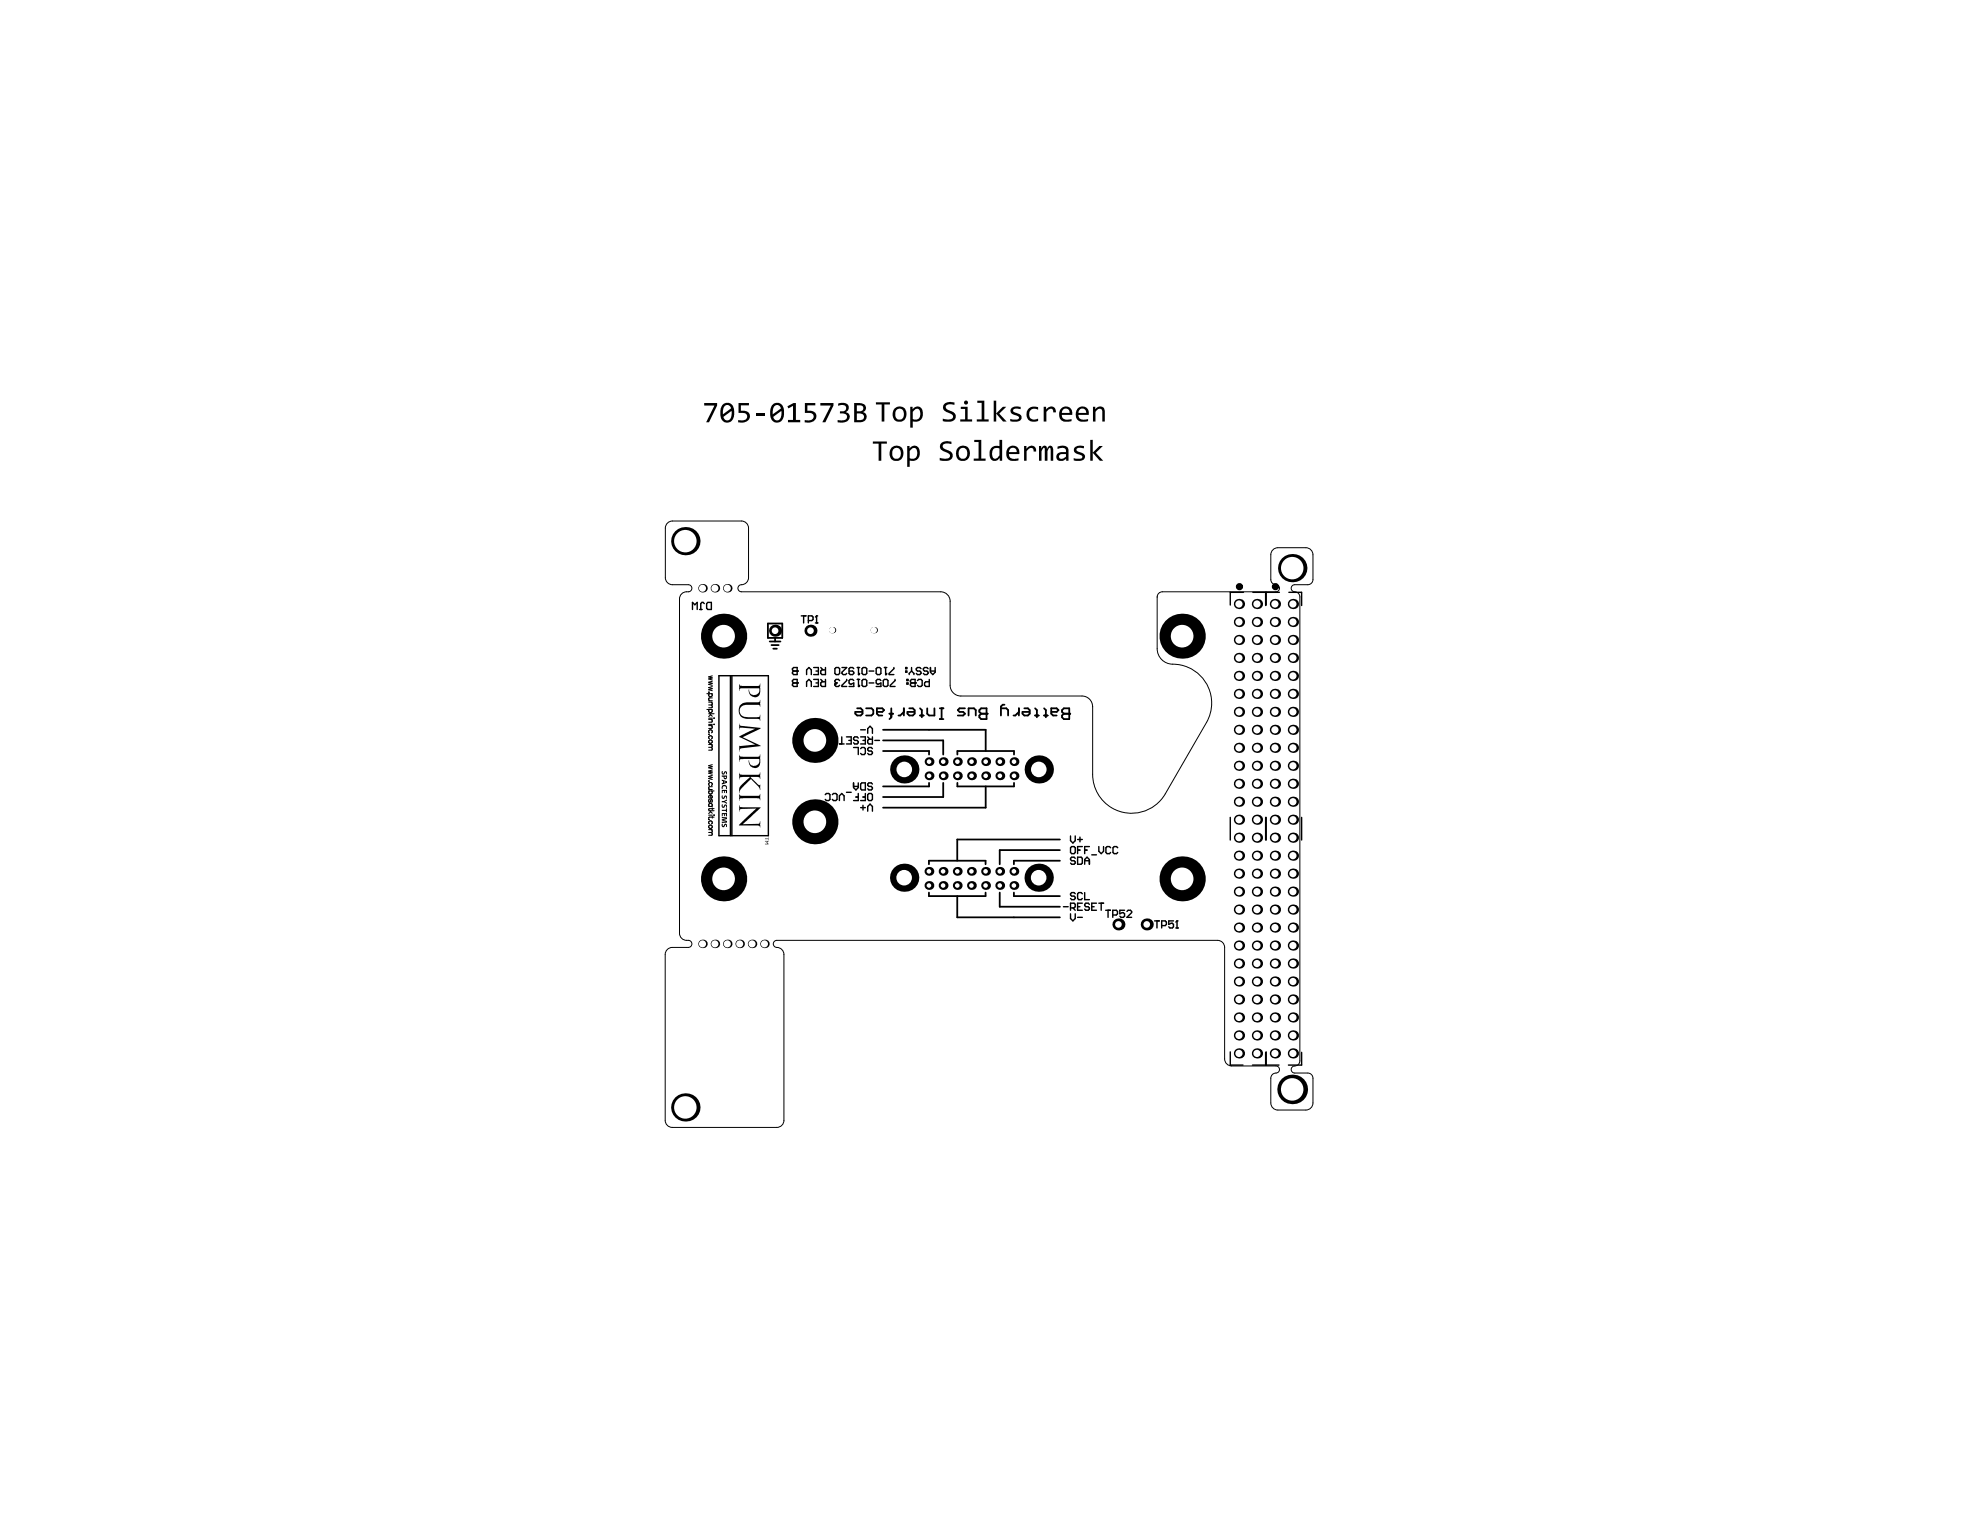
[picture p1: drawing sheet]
<svg xmlns="http://www.w3.org/2000/svg" width="279mm" height="216mm" viewBox="0 0 279 216" stroke-linecap="round" stroke-linejoin="round" font-family="sans-serif">
<path d="M94.2 73.8l.3-.2 .4-.1h9.7a1 1 0 0 1 1 1v7a1.13 1.13 0 0 1-1.2 1.1 .5 .5 0 0 0-.3 .5 .5 .5 0 0 0 .5 .4h28.1a1.33 1.33 0 0 1 1.4 1.3v11.9a1.51 1.51 0 0 0 1.5 1.5h17.1a1.51 1.51 0 0 1 1.5 1.5v9.6a5.5 5.5 0 0 0 4.1 5.3 5.5 5.5 0 0 0 6.1-2.6l5.8-10a5.5 5.5 0 0 0-4.7-8.3 2.2 2.2 0 0 1-2.2-2.2v-7.3a.73 .73 0 0 1 .7-.7h16.1a.5 .5 0 0 0 .5-.5 .5 .5 0 0 0-.5-.5 .73 .73 0 0 1-.8-.7v-3.5a1 1 0 0 1 1-1h4a1 1 0 0 1 1 1v3.5a.73 .73 0 0 1-.8 .7h-1.8a.5 .5 0 0 0-.5 .5 .5 .5 0 0 0 .5 .5 .73 .73 0 0 1 .7 .7v65.5a.86 .86 0 0 1-1 .8 .5 .5 0 0 0-.2 .6 .5 .5 0 0 0 .5 .3h1.8a.73 .73 0 0 1 .8 .7v3.5a1 1 0 0 1-1 1h-4a1 1 0 0 1-1-1v-3.5a.86 .86 0 0 1 1-.7 .5 .5 0 0 0 .2-.6 .5 .5 0 0 0-.4-.4h-6.3a1 1 0 0 1-1-1v-15.7a1 1 0 0 0-1-1h-62.2a.5 .5 0 0 0-.5 .5 .5 .5 0 0 0 .5 .5 1 1 0 0 1 1 1v23.4a1 1 0 0 1-1 1h-14.7a1 1 0 0 1-1-1v-23.4a1 1 0 0 1 1-1h2.2a.52 .52 0 0 0 .5-.7 .52 .52 0 0 0-.7-.3 1 1 0 0 1-1-1v-47.2a1.04 1.04 0 0 1 1.2-1 .5 .5 0 0 0 .5-.5 .5 .5 0 0 0-.5-.5h-2.2a1 1 0 0 1-1-1v-7l.1-.4zM163.3 84.2h.1" fill="none" stroke="#000" stroke-width=".14"/>
<g fill="#000">
<path d="M99.4 56.9h1.8v.3l-1.1 2.4h-.5l1.2-2.4h-1.4zM104.2 56.9h1.5v.3h-1.2v.8h.8a.83 .83 0 0 1 .5 1 .83 .83 0 0 1-.9 .6h-.7v-.3h.7a.54 .54 0 0 0 .5-.6 .54 .54 0 0 0-.7-.4h-.5zM106.7 58.3h1.2v.3h-1.2zM111.1 57.3l.9-.4h.3v2.4h.6v.3h-1.7v-.3h.7v-2l-.7 .3zM113.6 56.9h1.4v.3h-1.1v.8h.7l.3 .2a.89 .89 0 0 1 .1 1 .89 .89 0 0 1-.9 .4h-.5v-.3h.6a.54 .54 0 0 0 .6-.6 .54 .54 0 0 0-.7-.4h-.5zM115.8 56.9h1.8v.3l-1.1 2.4h-.5l1.2-2.4h-1.4zM118.3 56.9l.8-.1 .5 .3a.71 .71 0 0 1-.3 1.1l.5 .2a.86 .86 0 0 1-.1 .9 .86 .86 0 0 1-.9 .3h-.6v-.3h.7a.51 .51 0 0 0 .6-.5 .51 .51 0 0 0-.6-.5h-.4v-.3h.4a.46 .46 0 0 0 .5-.5 .46 .46 0 0 0-.6-.3l-.5 .1z"/>
<path d="M102.3 57.3l-.2 .4-.1 .8 1.1-.9a.54 .54 0 0 0-.8-.3zM102.1 58.8l.2 .4 .2 .1a.66 .66 0 0 0 .7-.8v-.5zM101.9 57.2a.98 .98 0 0 1 1.2-.3 .98 .98 0 0 1 .5 1.1v.3a1.05 1.05 0 0 1-1.4 1.3v-.1a1.83 1.83 0 0 1-.3-2.3z"/>
<path d="M109.3 57.3l-.2 .5-.1 .7 1.2-.9a.52 .52 0 0 0-.4-.4 .52 .52 0 0 0-.5 .1zM109.1 58.8l.1 .3a.58 .58 0 0 0 .7 .2 .58 .58 0 0 0 .4-.7v-.6zM109 57.2a.98 .98 0 0 1 1.1-.3 .98 .98 0 0 1 .5 1.1v.3a1.05 1.05 0 0 1-.3 1.1 1.05 1.05 0 0 1-1.1 .1l-.3-.2-.2-.7v-.8z"/>
<path d="M120.9 57.2v.8h.4a.42 .42 0 0 0 .5-.2 .42 .42 0 0 0-.2-.5zM120.9 58.3v1h.4a.48 .48 0 0 0 .6-.5 .48 .48 0 0 0-.6-.5zM120.5 56.9h.8a.69 .69 0 0 1 .8 .3 .69 .69 0 0 1-.1 .8l-.3 .2 .4 .1 .2 .4a.83 .83 0 0 1-1.1 .9h-.7z"/>
</g>
<g fill="#fff">
<circle cx="166.1" cy="130.7" r=".25"/>
<circle cx="145.4" cy="128.4" r=".25"/>
<circle cx="147" cy="126.9" r=".25"/>
<circle cx="141.9" cy="130.6" r=".25"/>
<circle cx="141.9" cy="128.9" r=".25"/>
<circle cx="140.2" cy="130.6" r=".25"/>
<circle cx="140.2" cy="128.9" r=".25"/>
<circle cx="171.7" cy="125.4" r=".25"/>
<circle cx="172.9" cy="126.7" r=".25"/>
<circle cx="163.5" cy="130.7" r=".25"/>
<circle cx="122.2" cy="87" r=".25"/>
<circle cx="119.8" cy="114.9" r=".15"/>
<circle cx="148.1" cy="128" r=".25"/>
<circle cx="146.5" cy="129.5" r=".25"/>
</g>
<g fill="#000">
<path d="M123.2 62.3h1.9v.3h-.7v2.4h-.4v-2.4h-.8zM132.9 62.5l.6-.3 .8 .1v.4l-.4-.1a.56 .56 0 0 0-.6 0 .56 .56 0 0 0-.2 .5l.2 .2 .6 .3a.76 .76 0 0 1 .5 .9 .76 .76 0 0 1-1 .5h-.8v-.4l.8 .1a.45 .45 0 0 0 .5-.1 .45 .45 0 0 0 .1-.5l-1.2-.7-.2-.5zM137.5 62.1h1v2.6h.6v.3h-1.7v-.3h.7v-2.3h-.6zM144.5 62.9h.3l.1 .4a.71 .71 0 0 1 .8-.4 .71 .71 0 0 1 .5 .8h-.3a.43 .43 0 0 0-.4-.5 .43 .43 0 0 0-.5 .3l-.1 .2v1.3h-.4zM146.6 62.9h.3l.1 .4a.38 .38 0 0 1 .4-.4 .38 .38 0 0 1 .3 .4l.2-.2a.41 .41 0 0 1 .5-.2 .41 .41 0 0 1 .2 .5v1.6h-.3v-1.5a.18 .18 0 0 0-.1-.2 .18 .18 0 0 0-.2 0l-.2 .4v1.3h-.4v-1.6a.18 .18 0 0 0-.1-.2 .18 .18 0 0 0-.2 .2l-.1 .3v1.3h-.4zM151.7 63.1l.4-.2 .9 .1v.3l-.4-.1a.51 .51 0 0 0-.7 .3l.1 .2 .8 .3 .3 .3a.77 .77 0 0 1-1.1 .7h-.5v-.4l.6 .1a.42 .42 0 0 0 .6-.2l-.1-.2-.8-.3a.52 .52 0 0 1-.1-.9zM153.8 62.1h.4v1.8l.9-1h.5l-1 1 1.1 1.1h-.5l-1-1.1v1.1h-.4z"/>
<path d="M126 63.4l-.1 .4a.82 .82 0 0 0 .2 .8l.2 .1a.76 .76 0 0 0 .8-.4 .76 .76 0 0 0-.1-.9 .55 .55 0 0 0-.8-.1zM125.8 63.1a1.04 1.04 0 0 1 1.4 0 1.04 1.04 0 0 1 .2 1.4l-.2 .3a1.01 1.01 0 0 1-1.3 .1 1.01 1.01 0 0 1-.3-1.4z"/>
<path d="M128 62.9h.3v.4a.78 .78 0 0 1 1-.4 .78 .78 0 0 1 .5 .9v.2a1.02 1.02 0 0 1-1.4 1v.9h-.4zM128.4 63.6v1.1h.2a.83 .83 0 0 0 .8-.5 .83 .83 0 0 0-.2-.9l-.4-.1z"/>
<path d="M135.4 63.4l-.1 .4v.6a.63 .63 0 0 0 .9 .3 .63 .63 0 0 0 .3-.8v-.2a.59 .59 0 0 0-.5-.5 .59 .59 0 0 0-.6 .2zM135.2 63.1a1.02 1.02 0 0 1 1.4 0 1.02 1.02 0 0 1 .2 1.3 .99 .99 0 0 1-1.3 .6 .99 .99 0 0 1-.6-1.3z"/>
<path d="M140 63.1l.3-.2 .7 .1v-.9h.4v2.9h-.3v-.4a.77 .77 0 0 1-1 .4 .77 .77 0 0 1-.5-1l.1-.5zM140.1 63.4l-.1 .4a.62 .62 0 0 0 .5 .9l.3-.1 .2-.3v-1a.81 .81 0 0 0-.9 .1z"/>
<path d="M142.6 63.3l-.2 .5h1.1a.55 .55 0 0 0-.3-.6 .55 .55 0 0 0-.6 .1zM142.2 63.2l.1-.1a.91 .91 0 0 1 1.1-.1 .91 .91 0 0 1 .4 1.1h-1.4a.76 .76 0 0 0 1.1 .6h.2v.3h-.5a1.05 1.05 0 0 1-1.1-.4 1.05 1.05 0 0 1 0-1.1z"/>
<path d="M149.5 64.3a.39 .39 0 0 0 .2 .5 .39 .39 0 0 0 .5-.2l.2-.2v-.3h-.7zM149.2 63l.6-.1h.5l.3 .2 .2 .4v1.5h-.4v-.3l-.3 .3h-.4a.63 .63 0 0 1-.6-.7 .63 .63 0 0 1 .7-.5h.6v-.2a.56 .56 0 0 0-.8-.4l-.4 .1z"/>
<circle cx="102.6" cy="83" r=".6"/>
</g>
<circle cx="102.6" cy="83" r=".5" fill="#fff"/>
<circle cx="131.1" cy="109.5" r=".62" fill="#000"/>
<circle cx="131.1" cy="109.5" r=".32" fill="#fff"/>
<circle cx="131.1" cy="107.5" r=".62" fill="#000"/>
<circle cx="131.1" cy="107.5" r=".32" fill="#fff"/>
<circle cx="133.1" cy="109.5" r=".62" fill="#000"/>
<circle cx="133.1" cy="109.5" r=".32" fill="#fff"/>
<circle cx="133.1" cy="107.5" r=".62" fill="#000"/>
<circle cx="133.1" cy="107.5" r=".32" fill="#fff"/>
<circle cx="135.1" cy="109.5" r=".62" fill="#000"/>
<circle cx="135.1" cy="109.5" r=".32" fill="#fff"/>
<circle cx="135.1" cy="107.5" r=".62" fill="#000"/>
<circle cx="135.1" cy="107.5" r=".32" fill="#fff"/>
<circle cx="137.1" cy="109.5" r=".62" fill="#000"/>
<circle cx="137.1" cy="109.5" r=".32" fill="#fff"/>
<circle cx="137.1" cy="107.5" r=".62" fill="#000"/>
<circle cx="137.1" cy="107.5" r=".32" fill="#fff"/>
<circle cx="139.1" cy="109.5" r=".62" fill="#000"/>
<circle cx="139.1" cy="109.5" r=".32" fill="#fff"/>
<circle cx="139.1" cy="107.5" r=".62" fill="#000"/>
<circle cx="139.1" cy="107.5" r=".32" fill="#fff"/>
<circle cx="141.1" cy="109.5" r=".62" fill="#000"/>
<circle cx="141.1" cy="109.5" r=".32" fill="#fff"/>
<circle cx="141.1" cy="107.5" r=".62" fill="#000"/>
<circle cx="141.1" cy="107.5" r=".32" fill="#fff"/>
<circle cx="143.1" cy="109.5" r=".62" fill="#000"/>
<circle cx="143.1" cy="109.5" r=".32" fill="#fff"/>
<circle cx="143.1" cy="107.5" r=".62" fill="#000"/>
<circle cx="143.1" cy="107.5" r=".32" fill="#fff"/>
<circle cx="177.4" cy="146.1" r=".72" fill="#000"/>
<circle cx="177.4" cy="146.1" r=".51" fill="#fff"/>
<circle cx="177.4" cy="136" r=".72" fill="#000"/>
<circle cx="177.4" cy="136" r=".51" fill="#fff"/>
<circle cx="177.4" cy="125.8" r=".72" fill="#000"/>
<circle cx="177.4" cy="125.8" r=".51" fill="#fff"/>
<circle cx="177.4" cy="115.7" r=".72" fill="#000"/>
<circle cx="177.4" cy="115.7" r=".51" fill="#fff"/>
<circle cx="177.4" cy="105.5" r=".72" fill="#000"/>
<circle cx="177.4" cy="105.5" r=".51" fill="#fff"/>
<circle cx="177.4" cy="95.4" r=".72" fill="#000"/>
<circle cx="177.4" cy="95.4" r=".51" fill="#fff"/>
<circle cx="177.4" cy="85.2" r=".72" fill="#000"/>
<circle cx="177.4" cy="85.2" r=".51" fill="#fff"/>
<circle cx="102.6" cy="133.2" r=".6" fill="#000"/>
<circle cx="102.6" cy="133.2" r=".5" fill="#fff"/>
<circle cx="104.4" cy="133.2" r=".6" fill="#000"/>
<circle cx="104.4" cy="133.2" r=".5" fill="#fff"/>
<circle cx="106.1" cy="133.2" r=".6" fill="#000"/>
<circle cx="106.1" cy="133.2" r=".5" fill="#fff"/>
<circle cx="131.1" cy="125" r=".62" fill="#000"/>
<circle cx="131.1" cy="125" r=".32" fill="#fff"/>
<circle cx="131.1" cy="123" r=".62" fill="#000"/>
<circle cx="131.1" cy="123" r=".32" fill="#fff"/>
<circle cx="133.1" cy="125" r=".62" fill="#000"/>
<circle cx="133.1" cy="125" r=".32" fill="#fff"/>
<circle cx="133.1" cy="123" r=".62" fill="#000"/>
<circle cx="133.1" cy="123" r=".32" fill="#fff"/>
<circle cx="135.1" cy="125" r=".62" fill="#000"/>
<circle cx="135.1" cy="125" r=".32" fill="#fff"/>
<circle cx="135.1" cy="123" r=".62" fill="#000"/>
<circle cx="135.1" cy="123" r=".32" fill="#fff"/>
<circle cx="137.1" cy="125" r=".62" fill="#000"/>
<circle cx="137.1" cy="125" r=".32" fill="#fff"/>
<circle cx="137.1" cy="123" r=".62" fill="#000"/>
<circle cx="137.1" cy="123" r=".32" fill="#fff"/>
<circle cx="139.1" cy="125" r=".62" fill="#000"/>
<circle cx="139.1" cy="125" r=".32" fill="#fff"/>
<circle cx="139.1" cy="123" r=".62" fill="#000"/>
<circle cx="139.1" cy="123" r=".32" fill="#fff"/>
<circle cx="141.1" cy="125" r=".62" fill="#000"/>
<circle cx="141.1" cy="125" r=".32" fill="#fff"/>
<circle cx="141.1" cy="123" r=".62" fill="#000"/>
<circle cx="141.1" cy="123" r=".32" fill="#fff"/>
<circle cx="143.1" cy="125" r=".62" fill="#000"/>
<circle cx="143.1" cy="125" r=".32" fill="#fff"/>
<circle cx="143.1" cy="123" r=".62" fill="#000"/>
<circle cx="143.1" cy="123" r=".32" fill="#fff"/>
<circle cx="177.4" cy="143.6" r=".72" fill="#000"/>
<circle cx="177.4" cy="143.6" r=".51" fill="#fff"/>
<circle cx="177.4" cy="141" r=".72" fill="#000"/>
<circle cx="177.4" cy="141" r=".51" fill="#fff"/>
<circle cx="177.4" cy="138.5" r=".72" fill="#000"/>
<circle cx="177.4" cy="138.5" r=".51" fill="#fff"/>
<circle cx="177.4" cy="133.4" r=".72" fill="#000"/>
<circle cx="177.4" cy="133.4" r=".51" fill="#fff"/>
<circle cx="177.4" cy="130.9" r=".72" fill="#000"/>
<circle cx="177.4" cy="130.9" r=".51" fill="#fff"/>
<circle cx="177.4" cy="128.4" r=".72" fill="#000"/>
<circle cx="177.4" cy="128.4" r=".51" fill="#fff"/>
<circle cx="177.4" cy="120.7" r=".72" fill="#000"/>
<circle cx="177.4" cy="120.7" r=".51" fill="#fff"/>
<circle cx="177.4" cy="118.2" r=".72" fill="#000"/>
<circle cx="177.4" cy="118.2" r=".51" fill="#fff"/>
<circle cx="177.4" cy="110.6" r=".72" fill="#000"/>
<circle cx="177.4" cy="110.6" r=".51" fill="#fff"/>
<circle cx="177.4" cy="113.1" r=".72" fill="#000"/>
<circle cx="177.4" cy="113.1" r=".51" fill="#fff"/>
<circle cx="177.4" cy="103" r=".72" fill="#000"/>
<circle cx="177.4" cy="103" r=".51" fill="#fff"/>
<circle cx="177.4" cy="100.5" r=".72" fill="#000"/>
<circle cx="177.4" cy="100.5" r=".51" fill="#fff"/>
<circle cx="177.4" cy="97.9" r=".72" fill="#000"/>
<circle cx="177.4" cy="97.9" r=".51" fill="#fff"/>
<circle cx="177.4" cy="92.8" r=".72" fill="#000"/>
<circle cx="177.4" cy="92.8" r=".51" fill="#fff"/>
<circle cx="177.4" cy="87.8" r=".72" fill="#000"/>
<circle cx="177.4" cy="87.8" r=".51" fill="#fff"/>
<circle cx="177.4" cy="90.3" r=".72" fill="#000"/>
<circle cx="177.4" cy="90.3" r=".51" fill="#fff"/>
<circle cx="177.4" cy="148.6" r=".72" fill="#000"/>
<circle cx="177.4" cy="148.6" r=".51" fill="#fff"/>
<circle cx="177.4" cy="123.3" r=".72" fill="#000"/>
<circle cx="177.4" cy="123.3" r=".51" fill="#fff"/>
<circle cx="177.4" cy="108.1" r=".72" fill="#000"/>
<circle cx="177.4" cy="108.1" r=".51" fill="#fff"/>
<circle cx="100.9" cy="83" r=".6" fill="#000"/>
<circle cx="100.9" cy="83" r=".5" fill="#fff"/>
<circle cx="99.1" cy="83" r=".6" fill="#000"/>
<circle cx="99.1" cy="83" r=".5" fill="#fff"/>
<circle cx="117.4" cy="88.9" r=".45" fill="#000"/>
<circle cx="117.4" cy="88.9" r=".45" fill="#fff"/>
<circle cx="123.3" cy="88.9" r=".45" fill="#000"/>
<circle cx="123.3" cy="88.9" r=".45" fill="#fff"/>
<circle cx="174.8" cy="146.1" r=".72" fill="#000"/>
<circle cx="174.8" cy="146.1" r=".51" fill="#fff"/>
<circle cx="174.8" cy="136" r=".72" fill="#000"/>
<circle cx="174.8" cy="136" r=".51" fill="#fff"/>
<circle cx="174.8" cy="125.8" r=".72" fill="#000"/>
<circle cx="174.8" cy="125.8" r=".51" fill="#fff"/>
<circle cx="174.8" cy="115.7" r=".72" fill="#000"/>
<circle cx="174.8" cy="115.7" r=".51" fill="#fff"/>
<circle cx="174.8" cy="105.5" r=".72" fill="#000"/>
<circle cx="174.8" cy="105.5" r=".51" fill="#fff"/>
<circle cx="174.8" cy="95.4" r=".72" fill="#000"/>
<circle cx="174.8" cy="95.4" r=".51" fill="#fff"/>
<circle cx="174.8" cy="85.2" r=".72" fill="#000"/>
<circle cx="174.8" cy="85.2" r=".51" fill="#fff"/>
<circle cx="182.4" cy="146.1" r=".72" fill="#000"/>
<circle cx="182.4" cy="146.1" r=".51" fill="#fff"/>
<circle cx="179.9" cy="146.1" r=".72" fill="#000"/>
<circle cx="179.9" cy="146.1" r=".51" fill="#fff"/>
<circle cx="179.9" cy="136" r=".72" fill="#000"/>
<circle cx="179.9" cy="136" r=".51" fill="#fff"/>
<circle cx="182.4" cy="136" r=".72" fill="#000"/>
<circle cx="182.4" cy="136" r=".51" fill="#fff"/>
<circle cx="179.9" cy="125.8" r=".72" fill="#000"/>
<circle cx="179.9" cy="125.8" r=".51" fill="#fff"/>
<circle cx="182.4" cy="125.8" r=".72" fill="#000"/>
<circle cx="182.4" cy="125.8" r=".51" fill="#fff"/>
<circle cx="182.4" cy="115.7" r=".72" fill="#000"/>
<circle cx="182.4" cy="115.7" r=".51" fill="#fff"/>
<circle cx="179.9" cy="115.7" r=".72" fill="#000"/>
<circle cx="179.9" cy="115.7" r=".51" fill="#fff"/>
<circle cx="182.4" cy="105.5" r=".72" fill="#000"/>
<circle cx="182.4" cy="105.5" r=".51" fill="#fff"/>
<circle cx="179.9" cy="105.5" r=".72" fill="#000"/>
<circle cx="179.9" cy="105.5" r=".51" fill="#fff"/>
<circle cx="182.4" cy="95.4" r=".72" fill="#000"/>
<circle cx="182.4" cy="95.4" r=".51" fill="#fff"/>
<circle cx="179.9" cy="95.4" r=".72" fill="#000"/>
<circle cx="179.9" cy="95.4" r=".51" fill="#fff"/>
<circle cx="179.9" cy="85.2" r=".72" fill="#000"/>
<circle cx="179.9" cy="85.2" r=".51" fill="#fff"/>
<circle cx="182.4" cy="85.2" r=".72" fill="#000"/>
<circle cx="182.4" cy="85.2" r=".51" fill="#fff"/>
<circle cx="99.1" cy="133.2" r=".6" fill="#000"/>
<circle cx="99.1" cy="133.2" r=".5" fill="#fff"/>
<circle cx="100.9" cy="133.2" r=".6" fill="#000"/>
<circle cx="100.9" cy="133.2" r=".5" fill="#fff"/>
<circle cx="107.9" cy="133.2" r=".6" fill="#000"/>
<circle cx="107.9" cy="133.2" r=".5" fill="#fff"/>
<circle cx="109.4" cy="89" r=".85" fill="#000"/>
<circle cx="109.4" cy="89" r=".47" fill="#fff"/>
<circle cx="114.4" cy="89" r=".85" fill="#000"/>
<circle cx="114.4" cy="89" r=".47" fill="#fff"/>
<circle cx="157.8" cy="130.4" r=".85" fill="#000"/>
<circle cx="157.8" cy="130.4" r=".47" fill="#fff"/>
<circle cx="174.8" cy="143.6" r=".72" fill="#000"/>
<circle cx="174.8" cy="143.6" r=".51" fill="#fff"/>
<circle cx="174.8" cy="141" r=".72" fill="#000"/>
<circle cx="174.8" cy="141" r=".51" fill="#fff"/>
<circle cx="174.8" cy="133.4" r=".72" fill="#000"/>
<circle cx="174.8" cy="133.4" r=".51" fill="#fff"/>
<circle cx="174.8" cy="138.5" r=".72" fill="#000"/>
<circle cx="174.8" cy="138.5" r=".51" fill="#fff"/>
<circle cx="174.8" cy="128.4" r=".72" fill="#000"/>
<circle cx="174.8" cy="128.4" r=".51" fill="#fff"/>
<circle cx="174.8" cy="130.9" r=".72" fill="#000"/>
<circle cx="174.8" cy="130.9" r=".51" fill="#fff"/>
<circle cx="174.8" cy="118.2" r=".72" fill="#000"/>
<circle cx="174.8" cy="118.2" r=".51" fill="#fff"/>
<circle cx="174.8" cy="120.7" r=".72" fill="#000"/>
<circle cx="174.8" cy="120.7" r=".51" fill="#fff"/>
<circle cx="174.8" cy="110.6" r=".72" fill="#000"/>
<circle cx="174.8" cy="110.6" r=".51" fill="#fff"/>
<circle cx="174.8" cy="113.1" r=".72" fill="#000"/>
<circle cx="174.8" cy="113.1" r=".51" fill="#fff"/>
<circle cx="174.8" cy="103" r=".72" fill="#000"/>
<circle cx="174.8" cy="103" r=".51" fill="#fff"/>
<circle cx="174.8" cy="100.5" r=".72" fill="#000"/>
<circle cx="174.8" cy="100.5" r=".51" fill="#fff"/>
<circle cx="174.8" cy="92.8" r=".72" fill="#000"/>
<circle cx="174.8" cy="92.8" r=".51" fill="#fff"/>
<circle cx="174.8" cy="97.9" r=".72" fill="#000"/>
<circle cx="174.8" cy="97.9" r=".51" fill="#fff"/>
<circle cx="174.8" cy="87.8" r=".72" fill="#000"/>
<circle cx="174.8" cy="87.8" r=".51" fill="#fff"/>
<circle cx="174.8" cy="90.3" r=".72" fill="#000"/>
<circle cx="174.8" cy="90.3" r=".51" fill="#fff"/>
<circle cx="182.3" cy="153.7" r="2.09" fill="#000"/>
<circle cx="182.3" cy="153.7" r="1.59" fill="#fff"/>
<circle cx="182.4" cy="143.6" r=".72" fill="#000"/>
<circle cx="182.4" cy="143.6" r=".51" fill="#fff"/>
<circle cx="179.9" cy="143.6" r=".72" fill="#000"/>
<circle cx="179.9" cy="143.6" r=".51" fill="#fff"/>
<circle cx="179.9" cy="141" r=".72" fill="#000"/>
<circle cx="179.9" cy="141" r=".51" fill="#fff"/>
<circle cx="182.4" cy="141" r=".72" fill="#000"/>
<circle cx="182.4" cy="141" r=".51" fill="#fff"/>
<circle cx="179.9" cy="133.4" r=".72" fill="#000"/>
<circle cx="179.9" cy="133.4" r=".51" fill="#fff"/>
<circle cx="179.9" cy="138.5" r=".72" fill="#000"/>
<circle cx="179.9" cy="138.5" r=".51" fill="#fff"/>
<circle cx="182.4" cy="138.5" r=".72" fill="#000"/>
<circle cx="182.4" cy="138.5" r=".51" fill="#fff"/>
<circle cx="182.4" cy="133.4" r=".72" fill="#000"/>
<circle cx="182.4" cy="133.4" r=".51" fill="#fff"/>
<circle cx="179.9" cy="128.4" r=".72" fill="#000"/>
<circle cx="179.9" cy="128.4" r=".51" fill="#fff"/>
<circle cx="179.9" cy="130.9" r=".72" fill="#000"/>
<circle cx="179.9" cy="130.9" r=".51" fill="#fff"/>
<circle cx="182.4" cy="130.9" r=".72" fill="#000"/>
<circle cx="182.4" cy="130.9" r=".51" fill="#fff"/>
<circle cx="182.4" cy="128.4" r=".72" fill="#000"/>
<circle cx="182.4" cy="128.4" r=".51" fill="#fff"/>
<circle cx="179.9" cy="118.2" r=".72" fill="#000"/>
<circle cx="179.9" cy="118.2" r=".51" fill="#fff"/>
<circle cx="179.9" cy="120.7" r=".72" fill="#000"/>
<circle cx="179.9" cy="120.7" r=".51" fill="#fff"/>
<circle cx="182.4" cy="120.7" r=".72" fill="#000"/>
<circle cx="182.4" cy="120.7" r=".51" fill="#fff"/>
<circle cx="182.4" cy="118.2" r=".72" fill="#000"/>
<circle cx="182.4" cy="118.2" r=".51" fill="#fff"/>
<circle cx="182.4" cy="110.6" r=".72" fill="#000"/>
<circle cx="182.4" cy="110.6" r=".51" fill="#fff"/>
<circle cx="182.4" cy="113.1" r=".72" fill="#000"/>
<circle cx="182.4" cy="113.1" r=".51" fill="#fff"/>
<circle cx="179.9" cy="110.6" r=".72" fill="#000"/>
<circle cx="179.9" cy="110.6" r=".51" fill="#fff"/>
<circle cx="179.9" cy="113.1" r=".72" fill="#000"/>
<circle cx="179.9" cy="113.1" r=".51" fill="#fff"/>
<circle cx="182.4" cy="103" r=".72" fill="#000"/>
<circle cx="182.4" cy="103" r=".51" fill="#fff"/>
<circle cx="182.4" cy="100.5" r=".72" fill="#000"/>
<circle cx="182.4" cy="100.5" r=".51" fill="#fff"/>
<circle cx="179.9" cy="103" r=".72" fill="#000"/>
<circle cx="179.9" cy="103" r=".51" fill="#fff"/>
<circle cx="179.9" cy="100.5" r=".72" fill="#000"/>
<circle cx="179.9" cy="100.5" r=".51" fill="#fff"/>
<circle cx="179.9" cy="92.8" r=".72" fill="#000"/>
<circle cx="179.9" cy="92.8" r=".51" fill="#fff"/>
<circle cx="182.4" cy="97.9" r=".72" fill="#000"/>
<circle cx="182.4" cy="97.9" r=".51" fill="#fff"/>
<circle cx="182.4" cy="92.8" r=".72" fill="#000"/>
<circle cx="182.4" cy="92.8" r=".51" fill="#fff"/>
<circle cx="179.9" cy="97.9" r=".72" fill="#000"/>
<circle cx="179.9" cy="97.9" r=".51" fill="#fff"/>
<circle cx="179.9" cy="87.8" r=".72" fill="#000"/>
<circle cx="179.9" cy="87.8" r=".51" fill="#fff"/>
<circle cx="182.4" cy="87.8" r=".72" fill="#000"/>
<circle cx="182.4" cy="87.8" r=".51" fill="#fff"/>
<circle cx="179.9" cy="90.3" r=".72" fill="#000"/>
<circle cx="179.9" cy="90.3" r=".51" fill="#fff"/>
<circle cx="182.4" cy="90.3" r=".72" fill="#000"/>
<circle cx="182.4" cy="90.3" r=".51" fill="#fff"/>
<circle cx="182.3" cy="80.2" r="2" fill="#000"/>
<circle cx="182.3" cy="80.2" r="1.59" fill="#fff"/>
<circle cx="174.8" cy="148.6" r=".72" fill="#000"/>
<circle cx="174.8" cy="148.6" r=".51" fill="#fff"/>
<circle cx="174.8" cy="123.3" r=".72" fill="#000"/>
<circle cx="174.8" cy="123.3" r=".51" fill="#fff"/>
<circle cx="174.8" cy="108.1" r=".72" fill="#000"/>
<circle cx="174.8" cy="108.1" r=".51" fill="#fff"/>
<circle cx="182.4" cy="148.6" r=".72" fill="#000"/>
<circle cx="182.4" cy="148.6" r=".51" fill="#fff"/>
<circle cx="179.9" cy="148.6" r=".72" fill="#000"/>
<circle cx="179.9" cy="148.6" r=".51" fill="#fff"/>
<circle cx="179.9" cy="123.3" r=".72" fill="#000"/>
<circle cx="179.9" cy="123.3" r=".51" fill="#fff"/>
<circle cx="182.4" cy="123.3" r=".72" fill="#000"/>
<circle cx="182.4" cy="123.3" r=".51" fill="#fff"/>
<circle cx="182.4" cy="108.1" r=".72" fill="#000"/>
<circle cx="182.4" cy="108.1" r=".51" fill="#fff"/>
<circle cx="179.9" cy="108.1" r=".72" fill="#000"/>
<circle cx="179.9" cy="108.1" r=".51" fill="#fff"/>
<circle cx="115" cy="104.5" r="3.2" fill="#000"/>
<circle cx="115" cy="104.5" r="1.6" fill="#fff"/>
<circle cx="161.8" cy="130.4" r=".85" fill="#000"/>
<circle cx="161.8" cy="130.4" r=".47" fill="#fff"/>
<circle cx="96.7" cy="156.3" r="2" fill="#000"/>
<circle cx="96.7" cy="156.3" r="1.59" fill="#fff"/>
<circle cx="102.1" cy="124" r="3.2" fill="#000"/>
<circle cx="102.1" cy="124" r="1.6" fill="#fff"/>
<circle cx="96.7" cy="76.4" r="2" fill="#000"/>
<circle cx="96.7" cy="76.4" r="1.59" fill="#fff"/>
<circle cx="127.6" cy="123.9" r="1.99" fill="#000"/>
<circle cx="127.6" cy="123.9" r="1.1" fill="#fff"/>
<circle cx="115" cy="116" r="3.2" fill="#000"/>
<circle cx="115" cy="116" r="1.6" fill="#fff"/>
<circle cx="127.6" cy="108.6" r="1.99" fill="#000"/>
<circle cx="127.6" cy="108.6" r="1.1" fill="#fff"/>
<circle cx="166.8" cy="124" r="3.2" fill="#000"/>
<circle cx="166.8" cy="124" r="1.6" fill="#fff"/>
<circle cx="146.6" cy="123.9" r="1.99" fill="#000"/>
<circle cx="146.6" cy="123.9" r="1.1" fill="#fff"/>
<circle cx="146.6" cy="108.6" r="1.99" fill="#000"/>
<circle cx="146.6" cy="108.6" r="1.1" fill="#fff"/>
<circle cx="102.1" cy="89.8" r="3.2" fill="#000"/>
<circle cx="102.1" cy="89.8" r="1.6" fill="#fff"/>
<circle cx="166.8" cy="89.8" r="3.2" fill="#000"/>
<circle cx="166.8" cy="89.8" r="1.6" fill="#fff"/>
<g fill="none" stroke="#000" stroke-width=".25">
<path d="M108.4 88h2v2h-2zM108.6 90.5h1.5M108.9 91h1M109.1 91.5h.5M109.4 90v.5M120.9 100h.6l.2 .2v.5l-.2 .3h-.6l-.2-.3v-.2h1M122.2 100h.8l.2 .2v.5l-.2 .3h-.8M125.8 100v1.2l-.3 .3M127.5 100v1M128.3 100h.5l.3 .2v.5l-.3 .3h-.5l-.2-.3v-.2h1M129.8 100l.3 .2v1M130.8 100v.7l.3 .3h.8v-1"/>
<path d="M132.6 100h.5M132.9 100v1.5M136.2 100h-.8l-.2 .2 .2 .3h.5l.3 .2-.3 .3h-.7M141.2 100h.8l.3 .2v.8M141.7 99.4h-.2l-.3 .3v1.3M143.8 100v1M144.5 100h.5l.3 .2v.5l-.3 .3h-.5l-.2-.3v-.2h1M146.1 100l.2 .2v1M147.3 100l.3 .2v1M123.7 100.5h.8l.3-.3-.3-.2h-.8v.7l.3 .3h.5M124.6 106h6.5v.5M124.6 104.5h8.5v2"/>
<path d="M124.6 103h14.5v3M125.5 100.7h.5M127.5 100.5l-.5 .5h-.2M129.8 101h.5M131.1 110.5v.5h-6.5M132.6 101.5h.5M133.1 110.5v2h-8.5M135.1 106.5v-.5h8v.5M135.1 110.5v.5h8v-.5M136.7 101v-1h.7l.3 .2v.8M138.2 100.2l.3-.2h.7v1.5h-.7l-.3-.3v-.2l.3-.3-.3-.2zM138.5 100.7h.7"/>
<path d="M139.1 111v3h-14.5M139.2 100.7h.1M143.8 100.5l-.5 .5h-.3M146.1 101h.5M147.3 101h.5M148.3 100.5h.8l.3-.3-.3-.2h-.8v.7l.3 .3h.5M149.6 118.5h-14.5v3M149.6 120h-8.5v2M149.9 100.2l.2-.2h.8v1.5h-.8l-.2-.3v-.2l.2-.3-.2-.2zM150.1 100.7h.8M150.9 100.7h.1M131.1 122v-.5h8v.5"/>
<path d="M131.1 126v.5h8v-.5M135.1 126.5v2.9h14.5M141.1 126v1.9h8.5M143.1 126v.5h6.5M149.6 121.5h-6.5v.5"/>
</g>
<g fill="none" stroke="#000" stroke-width=".2">
<path d="M97.7 86v-1l.4 .3 .3-.3v1M98.7 86h.3M99.4 85.2l-.2-.2h-.2l-.1 .2v.8M99.7 85.2l.2-.2h.5v1h-.5l-.2-.2zM101.4 95.3h7v22.6h-7zM103.1 95.3v22.6M103.3 95.3v22.6M111.8 96l.2-.1h.5v1h-.5l-.2-.2v-.2l.2-.1-.2-.2zM111.8 94.4l.2-.2h.5v1h-.5l-.2-.2v-.1l.2-.2-.2-.2zM112 96.4h.5M112 94.7h.5M112.5 96.4h.1"/>
<path d="M112.5 94.7h.1M113.1 86.9h.6M113.4 86.9v1M113.8 95.2v-.7l.4-.3 .3 .3v.7M113.8 96.9v-.7l.4-.3 .3 .3v.7M114.1 87.6h.5l.1-.2v-.3l-.1-.2h-.5v1M114.8 95.9h.7v1h-.7M114.8 94.2h.7v1h-.7M115.1 87.9h.3M115.2 96.4h.3M115.2 94.7h.3M115.2 86.9h.1"/>
<path d="M115.2 86.9l-.1 .2M115.2 86.9v1M115.8 95.9l.3 .3M115.8 94.2l.3 .3M116.5 95.9v1h-.5l-.2-.2v-.3l.2-.2h.5M116.5 94.2v1h-.5l-.2-.2v-.3l.2-.2h.5M117.8 96.5h.1M117.8 94.4l.2-.2h.3l.2 .2v.6l-.2 .2h-.3l-.2-.2zM117.8 96.5v.2l.2 .2h.3l.2-.2M118 96.4h.1M118 96.4l-.2 .1M118.5 96l-.2-.1h-.3l-.2 .1v.2l.2 .2"/>
<path d="M118.8 94.2h.7l-.7 .7v.1l.2 .2h.3l.2-.2M119.5 95.9v.1l-.7 .7v.2h.7M120.5 96l-.2-.1h-.3l-.2 .1v.4l.2 .1 .5-.1v.5h-.7M120.5 94.4l-.2-.2h-.3l-.2 .2v.6l.2 .2h.3l.2-.2v-.1l-.2-.2h-.5M121 95.9h.3M121 94.2h.3M121.1 96.9h.1M121.1 95.2h.1M121.1 94.2v1M121.1 95.9v1M121.3 96.7l-.2 .2M121.3 95l-.2 .2"/>
<path d="M121.6 96l.2-.1h.3l.2 .1v.7l-.2 .2h-.3l-.2-.2zM121.6 94.4l.2-.2h.3l.2 .2v.6l-.2 .2h-.3l-.2-.2zM122.6 96.4h.7M122.6 94.7h.7M123.6 94.4l.2-.2h.3l.2 .2v.6l-.2 .2h-.3l-.2-.2zM124.3 96l-.2-.1h-.3l-.2 .1v.4l.2 .1 .5-.1v.5h-.7M124.6 96l.2-.1h.3l.2 .1v.7l-.2 .2h-.3l-.2-.2zM124.8 94.2h.3M125 95.2h.1M125 94.2v1M125.1 95l-.1 .2M126.1 94.2v.2l-.6 .6v.2h.6"/>
<path d="M126.3 95.9v.1l-.7 .7v.2h.7M127.8 94.2h.2v.2h-.2zM127.8 94.7h.2v.2h-.2zM128 95.9h.1v.1h-.1zM128 96.4h.1v.1h-.1zM128.5 96l.1-.1h.5v1h-.5l-.1-.2v-.2l.1-.1-.1-.2zM128.6 96.4h.5M128.6 94.7l.4 .3v.2M128.6 94.7l-.3 .3v.2M128.6 94.2v.5M129.1 96.4h.1M129.5 96l.1-.1h.4l.1 .1v.7l-.1 .2h-.4l-.1-.2"/>
<path d="M130 94.4l-.2-.2h-.3l-.2 .2v.1l.2 .2h.3l.2 .2v.1l-.2 .2h-.3l-.2-.2M131 94.4l-.2-.2h-.3l-.2 .2v.1l.2 .2h.3l.2 .2v.1l-.2 .2h-.3l-.2-.2M131.1 95.9v1h-.5l-.1-.2v-.3l.1-.2h.5M131.3 94.2v.7l.3 .3 .4-.3v-.7M131.3 94.7h.7M175.5 83.6h-1.9v1.8M176.8 83.6h1.8v1.8M180.5 83.6h-1.8v1.8M181.9 83.6h1.8v1.8M116.5 112.1l.1-.1h.3l.2 .1v.7l-.2 .2h-.3l-.1-.2M117.4 112.1l.2-.1h.3l.2 .1v.7l-.2 .2h-.3l-.2-.2M118.4 113v-.7l.4-.3 .3 .3v.7"/>
<path d="M118.4 105h.7M118.8 104v1M119.4 111.8h.7M119.4 104h.7v1h-.7M119.8 104.5h.3M120.4 110.5v.6l.4 .4 .3-.4v-.6M120.4 105.5h.7v1M120.4 111h.7M120.8 112.5h.3M121.1 112v1h-.7M121.1 104.1l-.2-.1h-.3l-.2 .1v.2l.2 .2h.3l.2 .1v.2l-.2 .2h-.3l-.2-.2M121.4 114h.7"/>
<path d="M121.4 103h.7M121.4 105.6l.2-.1h.3l.2 .1v.7l-.2 .2h-.3l-.2-.2M121.4 110.6l.2-.1h.5v1h-.5l-.2-.2zM121.4 104h.7v1h-.7M121.8 113.6v.7M121.8 112.5h.3M121.8 104.5h.3M122.1 112v1h-.7M122.4 103.5v-.7l.4-.3 .3 .3v.7M122.4 112.1l.2-.1h.3l.2 .1v.7l-.2 .2h-.3l-.2-.2zM122.4 114.5v-.7l.4-.3 .3 .3v.7M122.4 104l.4 .3"/>
<path d="M123.1 105.6l-.2-.1h-.3l-.2 .1v.2l.2 .2h.3l.2 .1v.2l-.2 .2h-.3l-.2-.2M123.1 110.6l-.2-.1h-.3l-.2 .1v.2l.2 .2h.3l.2 .1v.2l-.2 .2h-.3l-.2-.2M123.1 104v1h-.5l-.2-.2v-.3l.2-.2h.5M123.4 104.5h.7M151.1 118v.6l.3 .4 .3-.4v-.6M151.1 119.6l.1-.1h.4l.1 .1v.7l-.1 .2h-.4l-.1-.2zM152.1 118.5h.6M152.1 120h.3M152.4 118.1v.7M152.7 119.5h-.6v1M153.1 120h.3M153.7 119.5h-.6v1"/>
<path d="M155.1 119.5v.6l.3 .4 .3-.4v-.6M156.7 119.6l-.1-.1h-.4l-.1 .1v.7l.1 .2h.4l.1-.2M157.7 119.6l-.1-.1h-.4l-.1 .1v.7l.1 .2h.4l.1-.2M173.6 115.3v3.2M178.6 115.3v3.2M178.7 115.3v3.2M183.7 115.3v3.2M150.1 127.9h.6M151.1 128.1h.5l.1-.2v-.3l-.1-.1h-.5v.9M151.1 128.9v.7l.3 .3 .3-.3v-.7M151.4 128.1l.3 .3M151.7 121.1l-.1-.1h-.4l-.1 .1v.2l.1 .2h.4l.1 .1v.2l-.1 .2h-.4l-.1-.2"/>
<path d="M151.7 126.1l-.1-.1h-.4l-.1 .1v.2l.1 .2h.4l.1 .1v.2l-.1 .2h-.4l-.1-.2M152.1 127.9h.3M152.1 129.4h.6M152.1 121h.5l.1 .1v.7l-.1 .2h-.5zM152.7 127.5h-.6v.9h.6M152.7 126.1l-.1-.1h-.4l-.1 .1v.7l.1 .2h.4l.1-.2M153.1 122v-.7l.3-.3 .3 .3v.7M153.1 126v1h.6M153.1 121.5h.6M153.7 127.6l-.1-.1h-.4l-.1 .1v.2l.1 .1h.4l.1 .2v.2l-.1 .1h-.4l-.1-.1M154.1 127.9h.3M154.1 120.6h.6"/>
<path d="M154.7 127.5h-.6v.9h.6M155.1 127.5h.6M155.4 127.5v.9M156 128.4h.7M156.4 128.4v1M157 129.1h.5l.2-.2v-.3l-.2-.2h-.5v1M158.7 128.4h-.7v.5l.4-.1h.1l.2 .1v.4l-.2 .1h-.3l-.2-.1M159 128.6l.2-.2h.3l.2 .2v.2l-.7 .6h.7M162.9 129.9h.7M163.3 129.9v1M163.9 130.6h.5l.2-.2v-.3l-.2-.2h-.5v1M165.6 129.9h-.7v.5l.4-.1h.1l.2 .1v.4l-.2 .1h-.3l-.2-.1"/>
<path d="M165.9 130.9h.4M166.1 129.9h.1M166.1 129.9v1M166.1 129.9l-.2 .2M173.6 148.4v1.9h1.8M178.6 148.5v1.8h-1.9M178.7 148.4v1.9h1.8M183.7 148.5v1.8h-1.9"/>
</g>
<g fill="#000">
<path d="M123.6 56.8h2v.3h-.8v2.4h-.4v-2.4h-.8zM133.3 56.9l.7-.2 .7 .1v.3h-.3a.56 .56 0 0 0-.6 0 .56 .56 0 0 0-.3 .5l.2 .2 .6 .3a.76 .76 0 0 1 .5 .9 .76 .76 0 0 1-.9 .5l-.9-.1v-.3l.9 .1a.45 .45 0 0 0 .5-.1 .45 .45 0 0 0 0-.6l-1.2-.6-.1-.5zM137.9 56.5h1v2.7h.6v.3h-1.7v-.3h.7v-2.4h-.6zM140.2 56.5h.4v1.8l.9-.9h.5l-1 1 1 1.1h-.5l-.9-1.1v1.1h-.4zM142.8 57.6l.5-.2h.7v.3h-.6a.3 .3 0 0 0-.4 0 .3 .3 0 0 0 0 .4l1.1 .5a.64 .64 0 0 1-.1 .7 .64 .64 0 0 1-.7 .2l-.7-.1v-.3l.5 .1a.5 .5 0 0 0 .7-.2l-.1-.3-.5-.2a.58 .58 0 0 1-.6-.3 .58 .58 0 0 1 .2-.6zM145.1 57.7a1.31 1.31 0 0 1 1.4-.2v.3l-.7-.1-.3 .1-.2 .3a.76 .76 0 0 0 .2 1 .76 .76 0 0 0 .9 0h.1v.3l-.4 .1a1.07 1.07 0 0 1-1.2-.5 1.07 1.07 0 0 1 .2-1.3zM147.3 57.4h.3v.4a.72 .72 0 0 1 .9-.4 .72 .72 0 0 1 .5 .8h-.4a.4 .4 0 0 0-.2-.5 .4 .4 0 0 0-.5 .2l-.2 .2v1.4h-.4zM154.2 57.4h.4v.3l.3-.2a.66 .66 0 0 1 .7 0 .66 .66 0 0 1 .3 .6v1.4h-.4v-1.3a.46 .46 0 0 0-.4-.5 .46 .46 0 0 0-.5 .4v1.4h-.4zM104.3 96.5a.28 .28 0 0 0 .2 .3 .28 .28 0 0 0 .3 0h2.2l.2-.1 .1-.3-.1 1.5-.3 .4-.5 .1a.86 .86 0 0 1-.7-1.1 .8 .8 0 0 0 .6 .8l.4-.1 .3-.2 .2-.2-.1-.5h-2.1a.47 .47 0 0 0-.7 .3v.1zM101.9 115.3h.7v.3l-.5 .1 .5 .1v.3h-.7v-.2h.5l-.5-.1v-.2l.5-.1-.5-.1zM101.9 113h.3l.4-.2v.2l-.3 .1 .3 .2v.1l-.4-.2h-.3zM101.9 111.5h.7v.4h-.2v-.3h-.1v.3h-.1v-.3h-.2v.3h-.1z"/>
<path d="M101.9 114.3h.5v-.2h.2v.5h-.2v-.2h-.5zM101.9 114.7h.7v.5h-.2v-.3h-.1v.3h-.1v-.3h-.2v.3h-.1zM101.9 108.8l.1 .1a.13 .13 0 0 0 0 .2 .13 .13 0 0 0 .1 0 .13 .13 0 0 0 .1-.2l.1-.1 .3 .1v.3h-.2a.13 .13 0 0 0 .1-.1 .13 .13 0 0 0-.2-.1 .13 .13 0 0 0 0 .2l-.1 .1h-.3zM101.9 110.9l.3-.2 .3 .2 .1 .5-.2-.1v-.3l-.2-.1-.2 .1v.3h-.1zM101.9 112.3h.1a.14 .14 0 0 0-.1 .2 .14 .14 0 0 0 .2 .1 .14 .14 0 0 0 .1-.2l.1-.2 .3 .1v.4h-.2a.12 .12 0 0 0 .1-.2 .12 .12 0 0 0-.1-.1 .12 .12 0 0 0-.1 .2l-.1 .1h-.2l-.2-.1zM101.9 113.5l.1 .1a.12 .12 0 0 0-.1 .1 .12 .12 0 0 0 .2 .1 .12 .12 0 0 0 .1-.1l.1-.2h.2l.1 .2v.2h-.2a.13 .13 0 0 0 .1-.2 .13 .13 0 0 0-.2 0 .13 .13 0 0 0 0 .2l-.1 .1-.3-.1zM101.9 116.2l.1 .1a.14 .14 0 0 0-.1 .2 .14 .14 0 0 0 .2 .1 .14 .14 0 0 0 .1-.2l.1-.2 .2 .1 .1 .4-.2-.1a.11 .11 0 0 0 .1-.1 .11 .11 0 0 0-.1-.1 .11 .11 0 0 0-.1 .2h-.1a.26 .26 0 0 1-.3 0 .26 .26 0 0 1 0-.4zM104.3 113.6l.1 .2 .1 .1h2.8l-2.5 2.4h2.2l.2-.1 .1-.3-.1 .9a.26 .26 0 0 0-.3-.3h-2.6l2.4-2.4h-1.9a.33 .33 0 0 0-.5 .3v.1zM104.5 99.5l.3-.3 .4-.1h1.6a.31 .31 0 0 0 .3 0 .31 .31 0 0 0 .1-.3v.9a.47 .47 0 0 0-.6-.2h-1.1a.89 .89 0 0 0-1.1 .8 .89 .89 0 0 0 1 .9h1.4a.31 .31 0 0 0 .4-.3v.8a.48 .48 0 0 0-.6-.3h-1.2a1.21 1.21 0 0 1-.9-1.9zM104.3 106.5a.29 .29 0 0 0 .5 .3h2.1a.21 .21 0 0 0 .3-.2l.1-.2-.1 1.5-.3 .4-.5 .1a.87 .87 0 0 1-.7-1.1 .8 .8 0 0 0 .6 .8h.3l.4-.2 .2-.3-.1-.5h-2.2a.38 .38 0 0 0-.6 .3v.1zM104.3 109.1a.29 .29 0 0 0 .2 .2 .29 .29 0 0 0 .3 0h2a.31 .31 0 0 0 .3 0 .31 .31 0 0 0 .1-.3v.9a.54 .54 0 0 0-.7-.3l-.6 .1 1.2 1.1 .2-.1v.8l-.2-.5-1.1-1.1-1.5 1.4-.2 .6v-.8l1.5-1.4-1-.1a.36 .36 0 0 0-.5 .3v.1zM104.3 112a.37 .37 0 0 0 .6 .3h1.9a.3 .3 0 0 0 .3 0 .3 .3 0 0 0 .1-.3v.9a.54 .54 0 0 0-.7-.3h-1.6a.38 .38 0 0 0-.6 .3v.1z"/>
<path d="M104.3 102.1l.1 .2 .1 .1 2.8 .3-2.5 1.3 2.5 1.3-2.5 .3a.39 .39 0 0 0-.5 .5v-.9l2.3-.1-2.1-1a.14 .14 0 0 1-.2-.1 .14 .14 0 0 1 .2-.2l2-.9-1.9-.2a.22 .22 0 0 0-.2 0 .22 .22 0 0 0-.1 .3zM107.9 118.7h.6l-.3 .2 .3 .2h-.6h.5l-.3-.2 .3-.2h-.5zM107.9 118.3h.5l.1-.1v.4l-.1-.2h-.5z"/>
<path d="M126.4 57.9l-.1 .4a.82 .82 0 0 0 .3 .8l.1 .1a.76 .76 0 0 0 .8-.4 .76 .76 0 0 0-.1-.9 .55 .55 0 0 0-.8-.1zM126.2 57.7l.1-.1a1.04 1.04 0 0 1 1.3 0 1.04 1.04 0 0 1 .2 1.4l-.2 .2a1.01 1.01 0 0 1-1.3 .1 1.01 1.01 0 0 1-.3-1.3z"/>
<path d="M128.4 57.4h.4v.4a.78 .78 0 0 1 .9-.4 .78 .78 0 0 1 .5 .9v.1a1.02 1.02 0 0 1-1.4 1.1v.8h-.4zM128.8 58.1v1l.3 .1a.83 .83 0 0 0 .8-.5 .83 .83 0 0 0-.3-1h-.4z"/>
<path d="M136 56.8a.3 .3 0 0 1 .6 0 .3 .3 0 0 1-.6 0zM135.6 57.4h.9v1.8h.7v.3h-1.7v-.3h.7v-1.5h-.6z"/>
<path d="M150 57.8l-.2 .5h1.1a.54 .54 0 0 0-.3-.6 .54 .54 0 0 0-.6 .1zM149.7 57.7l.1-.1a.93 .93 0 0 1 1.1-.1 .93 .93 0 0 1 .4 1h-1.5a.76 .76 0 0 0 1.2 .7l.2-.1v.3l-.5 .1a1.03 1.03 0 0 1-1.1-.4 1.03 1.03 0 0 1-.1-1.1z"/>
<path d="M152.3 57.8l-.1 .5h1.1v-.1a.53 .53 0 0 0-.4-.5 .53 .53 0 0 0-.6 .1zM152 57.7a.93 .93 0 0 1 1.2-.2 .93 .93 0 0 1 .4 1h-1.4a.75 .75 0 0 0 1.1 .7l.2-.1v.3l-.4 .1a1.05 1.05 0 0 1-1.1-.4 1.05 1.05 0 0 1-.1-1.1z"/>
<path d="M102.2 109.6a.14 .14 0 0 0 .2 .2 .12 .12 0 0 0 .1-.2zM101.9 109.4h.7l-.1 .5h-.3l-.1-.3h-.2z"/>
<path d="M102.2 110.3v.1l.3-.1zM101.9 110l.7 .2v.3l-.7 .2v-.2l.1-.1v-.2h-.1z"/>
</g>
<g fill="none" stroke="#000" stroke-width=".15">
<path d="M99.7 97.9h.8M100 97.7h.1zM100 98.9h.5M100 99.1h.5M100 99.5h.4M100.1 97.9a.24 .24 0 0 0 0 .3 .24 .24 0 0 0 .3 0 .24 .24 0 0 0 0-.3M100.4 99.1l.1 .2-.1 .2M100.4 99.5l.1 .2v.1l-.5 .1M100.5 98.5h-.5v.2l.1 .2M100.5 95.4l-.5 .1 .5 .2-.5 .1 .5 .2M100.5 96.1l-.5 .2 .5 .1-.5 .2 .5 .1M100.5 96.9l-.5 .1 .5 .2-.5 .1 .5 .2"/>
<path d="M99.7 100.1h.8M100 110.2h.1zM100 111.4h.5M100 111.6h.8M100 113.8h.5M100 114.4h.8M100 115h.5M100 115.6h.1zM100 117.1h.5M100 117.5h.4M100 100.7h.8M100 101.3h.5"/>
<path d="M100 101.5h.5M100 102.2h.5M100 102.4h.5M100 103.6h.1zM100 105.1h.5M100 105.5h.4M100.1 110.9a.24 .24 0 0 1 0-.4 .24 .24 0 0 1 .3 0 .24 .24 0 0 1 0 .4M100.1 100.1a.24 .24 0 0 0 0 .4 .24 .24 0 0 0 .3 0 .24 .24 0 0 0 0-.4M100.1 103.4a.24 .24 0 0 1 0-.3 .24 .24 0 0 1 .3 0 .24 .24 0 0 1 0 .3M100.1 104.3a.24 .24 0 0 1 0-.4 .24 .24 0 0 1 .3 0 .24 .24 0 0 1 0 .4M100.1 111.6a.24 .24 0 0 0 0 .4 .24 .24 0 0 0 .3 0 .24 .24 0 0 0 0-.4M100.1 112.8l-.1 .2 .1 .2h.1l.1-.4h.2v.3l-.1 .1"/>
<path d="M100.1 113.8a.24 .24 0 0 1 0-.4 .24 .24 0 0 1 .3 0 .24 .24 0 0 1 0 .4M100.1 116.3a.24 .24 0 0 1 0-.4 .24 .24 0 0 1 .3 0 .24 .24 0 0 1 0 .4M100.1 114.4l.4 .4M100.1 100.7l.4 .4M100.3 112.2a.22 .22 0 0 1 .2 .2 .22 .22 0 0 1-.2 .2zM100.3 112.2l-.3 .2 .1 .2M100.3 114.5l-.3 .3M100.3 100.9l-.3 .2M100.4 101.5l.1 .2v.2h-.5M100.4 102.4l.1 .2v.2h-.5M100.4 105.1l.1 .1-.1 .3M100.4 105.5l.1 .1v.2l-.5 .1"/>
<path d="M100.4 117.1l.1 .2-.1 .2M100.4 117.5l.1 .2v.1l-.5 .1M100.5 107.9l-.5 .1 .5 .2-.5 .1 .5 .2M100.5 108.7l-.5 .1 .5 .2-.5 .1 .5 .1M100.5 109.4l-.5 .2 .5 .1-.5 .2 .5 .1M100.5 114v.3M100.5 115.2v.3M100.5 111h-.5v.2l.1 .2M100.7 115h.1zM100.7 101.3h.1zM100.7 102.2h.1zM100.8 114.1h-.7l-.1 .2"/>
<path d="M100.8 115.3h-.7l-.1 .2"/>
<circle cx="100.3" cy="104.6" r=".25"/>
<circle cx="100.3" cy="116.7" r=".25"/>
</g>
<g fill="none" stroke="#000" stroke-width=".51">
<circle cx="174.9" cy="82.8" r=".25"/>
<circle cx="180" cy="82.8" r=".25"/>
</g>
</svg>
